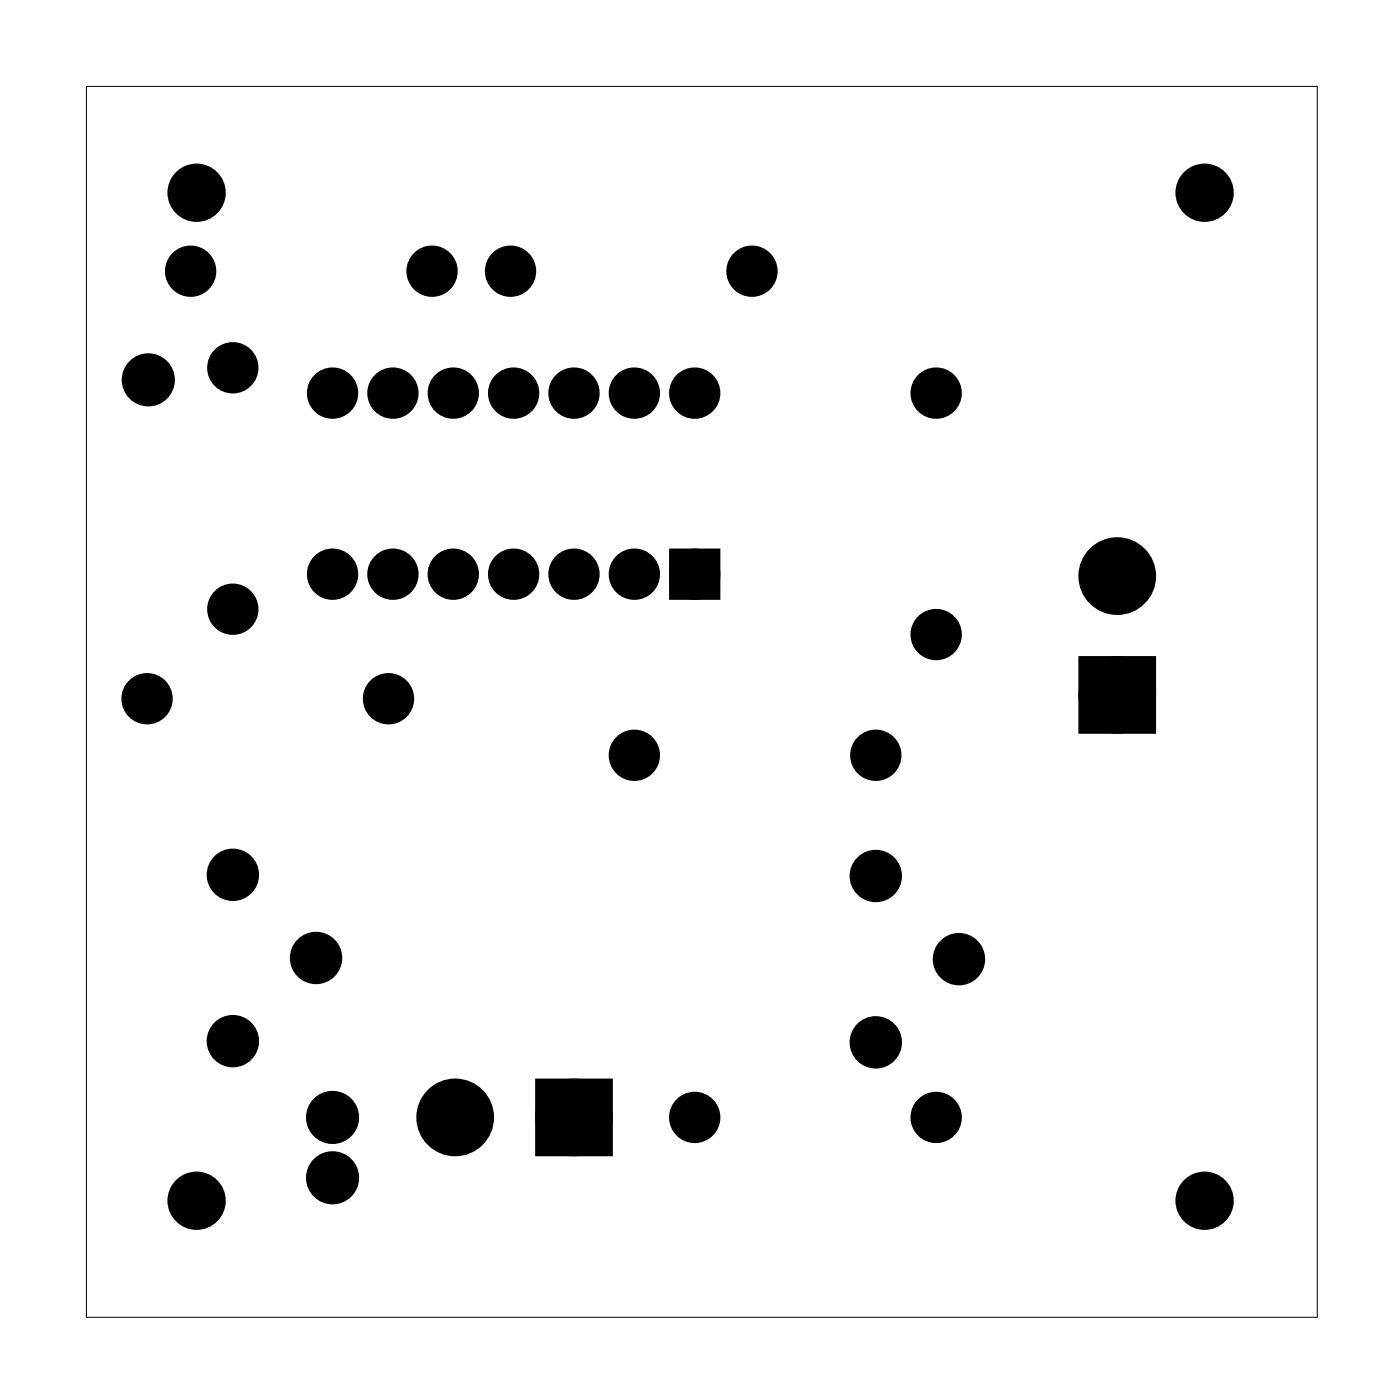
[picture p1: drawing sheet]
<svg xmlns="http://www.w3.org/2000/svg" width="59mm" height="59mm" viewBox="0 0 59 59" stroke-linecap="round" stroke-linejoin="round" font-family="sans-serif">
<path d="M3.6 3.6h51.8v51.8h-51.8z" fill="none" stroke="#000" stroke-width=".04"/>
<path d="M28.5 23.5h1.4v1.4h-1.4zM45.8 28h2.5v2.5h-2.5zM22.9 45.8h2.5v2.5h-2.5z" fill="#000"/>
<g fill="none" stroke="#000" stroke-width=".76" stroke-linecap="butt">
<path d="M28.5 23.5h1.4v1.4h-1.4zM45.8 28h2.5v2.5h-2.5zM22.9 45.8h2.5v2.5h-2.5z"/>
<circle cx="6.2" cy="16" r=".74"/>
<circle cx="8" cy="11.4" r=".7"/>
<circle cx="9.8" cy="15.5" r=".7"/>
<circle cx="14" cy="16.5" r=".7"/>
<circle cx="16.5" cy="16.5" r=".7"/>
<circle cx="18.2" cy="11.4" r=".7"/>
<circle cx="19.1" cy="16.5" r=".7"/>
<circle cx="21.5" cy="11.4" r=".7"/>
<circle cx="21.6" cy="16.5" r=".7"/>
<circle cx="24.2" cy="16.5" r=".7"/>
<circle cx="26.7" cy="16.5" r=".7"/>
<circle cx="29.2" cy="16.5" r=".7"/>
<circle cx="31.6" cy="11.4" r=".7"/>
<circle cx="39.4" cy="16.5" r=".7"/>
<circle cx="6.2" cy="29.4" r=".7"/>
<circle cx="9.8" cy="25.6" r=".7"/>
<circle cx="14" cy="24.2" r=".7"/>
<circle cx="16.3" cy="29.4" r=".7"/>
<circle cx="16.5" cy="24.2" r=".7"/>
<circle cx="19.1" cy="24.2" r=".7"/>
<circle cx="21.6" cy="24.2" r=".7"/>
<circle cx="24.2" cy="24.2" r=".7"/>
<circle cx="26.7" cy="24.2" r=".7"/>
<circle cx="26.7" cy="31.8" r=".7"/>
<circle cx="29.2" cy="24.2" r=".7"/>
<circle cx="36.9" cy="31.8" r=".7"/>
<circle cx="39.4" cy="26.7" r=".7"/>
<circle cx="47" cy="29.2" r="1.25"/>
<circle cx="47" cy="24.2" r="1.25"/>
<circle cx="14" cy="47" r=".74"/>
<circle cx="14" cy="49.6" r=".74"/>
<circle cx="19.2" cy="47" r="1.25"/>
<circle cx="24.2" cy="47" r="1.25"/>
<circle cx="29.2" cy="47" r=".7"/>
<circle cx="39.4" cy="47" r=".7"/>
</g>
<g fill="#000">
<circle cx="6.2" cy="16" r=".74"/>
<circle cx="8" cy="11.4" r=".7"/>
<circle cx="8.3" cy="8.1" r="1.1"/>
<circle cx="9.8" cy="15.5" r=".7"/>
<circle cx="14" cy="16.5" r=".7"/>
<circle cx="16.5" cy="16.5" r=".7"/>
<circle cx="18.2" cy="11.4" r=".7"/>
<circle cx="19.1" cy="16.5" r=".7"/>
<circle cx="21.5" cy="11.4" r=".7"/>
<circle cx="21.6" cy="16.5" r=".7"/>
<circle cx="24.2" cy="16.5" r=".7"/>
<circle cx="26.7" cy="16.5" r=".7"/>
<circle cx="29.2" cy="16.5" r=".7"/>
<circle cx="31.6" cy="11.4" r=".7"/>
<circle cx="39.4" cy="16.5" r=".7"/>
<circle cx="50.7" cy="8.1" r="1.1"/>
<circle cx="6.2" cy="29.4" r=".7"/>
<circle cx="9.8" cy="25.6" r=".7"/>
<circle cx="9.8" cy="36.8" r=".81"/>
<circle cx="14" cy="24.2" r=".7"/>
<circle cx="16.3" cy="29.4" r=".7"/>
<circle cx="16.5" cy="24.2" r=".7"/>
<circle cx="19.1" cy="24.2" r=".7"/>
<circle cx="21.6" cy="24.2" r=".7"/>
<circle cx="24.2" cy="24.2" r=".7"/>
<circle cx="26.7" cy="24.2" r=".7"/>
<circle cx="26.7" cy="31.8" r=".7"/>
<circle cx="29.2" cy="24.2" r=".7"/>
<circle cx="36.9" cy="31.8" r=".7"/>
<circle cx="36.9" cy="36.9" r=".81"/>
<circle cx="39.4" cy="26.7" r=".7"/>
<circle cx="47" cy="24.2" r="1.25"/>
<circle cx="47" cy="29.2" r="1.25"/>
<circle cx="8.3" cy="50.5" r="1.1"/>
<circle cx="9.8" cy="43.8" r=".81"/>
<circle cx="13.3" cy="40.3" r=".81"/>
<circle cx="14" cy="49.6" r=".74"/>
<circle cx="14" cy="47" r=".74"/>
<circle cx="19.2" cy="47" r="1.25"/>
<circle cx="24.2" cy="47" r="1.25"/>
<circle cx="29.2" cy="47" r=".7"/>
<circle cx="36.9" cy="43.9" r=".81"/>
<circle cx="39.4" cy="47" r=".7"/>
<circle cx="40.4" cy="40.4" r=".81"/>
<circle cx="50.7" cy="50.5" r="1.1"/>
</g>
<g fill="none" stroke="#000" stroke-width=".58">
<circle cx="9.8" cy="36.8" r=".81"/>
<circle cx="36.9" cy="36.9" r=".81"/>
<circle cx="9.8" cy="43.8" r=".81"/>
<circle cx="13.3" cy="40.3" r=".81"/>
<circle cx="36.9" cy="43.9" r=".81"/>
<circle cx="40.4" cy="40.4" r=".81"/>
</g>
<g fill="none" stroke="#000" stroke-width=".25">
<circle cx="8.3" cy="8.1" r="1.1"/>
<circle cx="50.7" cy="8.1" r="1.1"/>
<circle cx="8.3" cy="50.5" r="1.1"/>
<circle cx="50.7" cy="50.5" r="1.1"/>
</g>
</svg>
